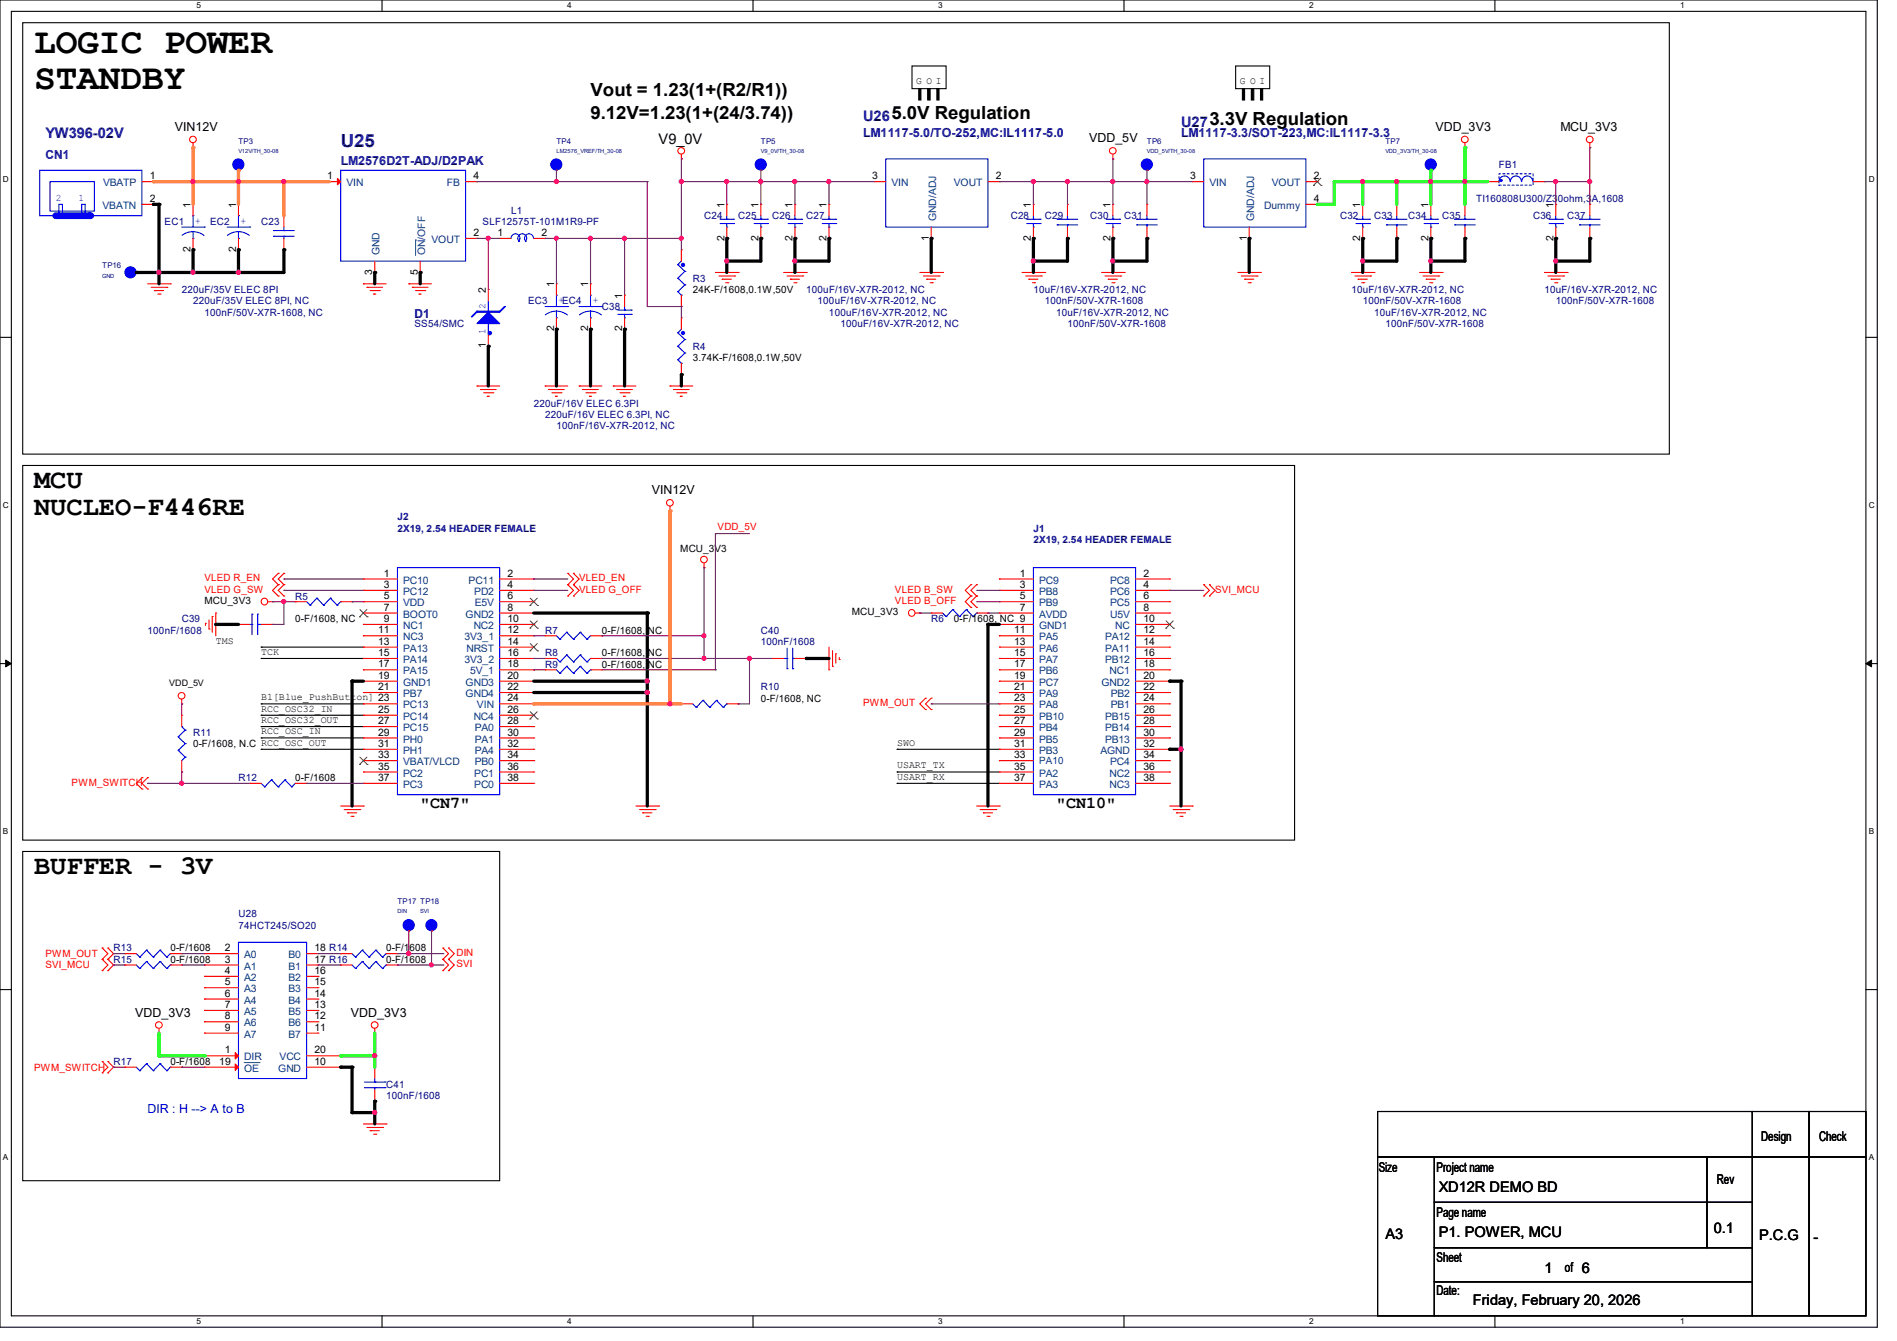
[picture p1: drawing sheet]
<svg xmlns="http://www.w3.org/2000/svg" width="297mm" height="210mm" viewBox="0 0 297 210" stroke-linecap="round" stroke-linejoin="round" font-family="sans-serif">
<defs><g id="words">
<g font-size="5.7">
<text x="5.3" y="8.3">LOGIC POWER</text>
<text x="5.3" y="13.9">STANDBY</text>
</g>
<g font-size="4.2">
<text x="5.3" y="76.5">MCU</text>
<text x="5.3" y="80.7">NUCLEO-F446RE</text>
<text x="5.3" y="136.9">BUFFER - 3V</text>
</g>
<g font-size="2.8">
<text x="92.5" y="15.1">Vout = 1.23(1+(R2/R1))</text>
<text x="92.5" y="18.6">9.12V=1.23(1+(24/3.74))</text>
<text x="139.6" y="18.6">5.0V Regulation</text>
<text x="189.4" y="19.5">3.3V Regulation</text>
</g>
<text font-size="2.8" fill="#000080" x="53.3" y="23.1">U25</text>
<g font-size="2.6">
<text x="65.8" y="126.6">&quot;CN7&quot;</text>
<text x="165.4" y="126.6">&quot;CN10&quot;</text>
</g>
<g font-size="2.3" fill="#000080">
<text x="7.1" y="21.7">YW396-02V</text>
<text x="135.1" y="19">U26</text>
<text x="184.9" y="19.9">U27</text>
</g>
<g font-size="2.3">
<text x="103.1" y="22.5">V9_0V</text>
<text x="225.3" y="186.6">XD12R DEMO BD</text>
<text x="216.9" y="194.1">A3</text>
<text x="225.3" y="193.8">P1. POWER, MCU</text>
<text x="268.3" y="193">0.1</text>
<text x="275.4" y="194.3">P.C.G</text>
<text x="283.9" y="194.4">-</text>
<text x="241.8" y="199.4">1</text>
<text x="230.6" y="204.4">Friday, February 20, 2026</text>
</g>
<g font-size="2.1">
<text x="275.8" y="178.7">Design</text>
<text x="284.8" y="178.7">Check</text>
<text x="215.9" y="183.5">Size</text>
<text x="224.9" y="183.5">Project name</text>
<text x="268.8" y="185.4">Rev</text>
<text x="224.9" y="190.6">Page name</text>
<text x="224.9" y="197.7">Sheet</text>
<text x="224.9" y="202.9">Date:</text>
<text x="245" y="199.1">of 6</text>
</g>
<g font-size="1.9">
<text x="27.4" y="20.4">VIN12V</text>
<text x="170.5" y="22.2">VDD_5V</text>
<text x="224.7" y="20.4">VDD_3V3</text>
<text x="244.3" y="20.4">MCU_3V3</text>
<text x="102.1" y="77.3">VIN12V</text>
<text x="21.2" y="159.3">VDD_3V3</text>
<text x="54.9" y="159.3">VDD_3V3</text>
</g>
<g font-size="1.9" fill="#000080">
<text x="135.1" y="21.4">LM1117-5.0/TO-252,MC:IL1117-5.0</text>
<text x="184.9" y="21.4">LM1117-3.3/SOT-223,MC:IL1117-3.3</text>
<text x="7.1" y="24.9">CN1</text>
<text x="53.3" y="25.8">LM2576D2T-ADJ/D2PAK</text>
<text x="64.9" y="49.8">D1</text>
</g>
<text font-size="1.9" fill="#00f" x="23.1" y="174.2">DIR : H --&gt; A to B</text>
<g font-size="1.6">
<text x="143.5" y="13.1">G O I</text>
<text x="194.1" y="13.1">G O I</text>
<text x="23.5" y="28.1">1</text>
<text x="51.2" y="28.1">1</text>
<text x="74.1" y="28.1">4</text>
<text x="136.6" y="28.1">3</text>
<text x="155.9" y="28.1">2</text>
<text x="186.3" y="28.1">3</text>
<text x="205.7" y="28.1">2</text>
<text x="23.5" y="31.6">2</text>
<text x="29.8" y="32.6" transform="rotate(-90 29.8 32.6)">1</text>
<text x="37" y="32.6" transform="rotate(-90 37 32.6)">1</text>
<text x="113.4" y="32.6" transform="rotate(-90 113.4 32.6)">1</text>
<text x="118.7" y="32.6" transform="rotate(-90 118.7 32.6)">1</text>
<text x="124.1" y="32.6" transform="rotate(-90 124.1 32.6)">1</text>
<text x="129.4" y="32.6" transform="rotate(-90 129.4 32.6)">1</text>
<text x="161.4" y="32.6" transform="rotate(-90 161.4 32.6)">1</text>
<text x="173.9" y="32.6" transform="rotate(-90 173.9 32.6)">1</text>
<text x="205.7" y="31.6">4</text>
<text x="213" y="32.6" transform="rotate(-90 213 32.6)">1</text>
<text x="223.7" y="32.6" transform="rotate(-90 223.7 32.6)">1</text>
<text x="243.2" y="32.6" transform="rotate(-90 243.2 32.6)">1</text>
<text x="29.8" y="39.5" transform="rotate(-90 29.8 39.5)">2</text>
<text x="37" y="39.5" transform="rotate(-90 37 39.5)">2</text>
<text x="74.1" y="37">2</text>
<text x="77.9" y="37">1</text>
<text x="84.8" y="37">2</text>
<text x="113.4" y="37.7" transform="rotate(-90 113.4 37.7)">2</text>
<text x="118.7" y="37.7" transform="rotate(-90 118.7 37.7)">2</text>
<text x="124.1" y="37.7" transform="rotate(-90 124.1 37.7)">2</text>
<text x="129.4" y="37.7" transform="rotate(-90 129.4 37.7)">2</text>
<text x="145.4" y="37.7" transform="rotate(-90 145.4 37.7)">1</text>
<text x="161.4" y="37.7" transform="rotate(-90 161.4 37.7)">2</text>
<text x="173.9" y="37.7" transform="rotate(-90 173.9 37.7)">2</text>
<text x="195.2" y="37.7" transform="rotate(-90 195.2 37.7)">1</text>
<text x="213" y="37.7" transform="rotate(-90 213 37.7)">2</text>
<text x="223.7" y="37.7" transform="rotate(-90 223.7 37.7)">2</text>
<text x="243.2" y="37.7" transform="rotate(-90 243.2 37.7)">2</text>
<text x="58.3" y="43" transform="rotate(-90 58.3 43)">3</text>
<text x="65.4" y="43" transform="rotate(-90 65.4 43)">5</text>
<text x="76.1" y="45.9" transform="rotate(-90 76.1 45.9)">2</text>
<text x="86.7" y="45" transform="rotate(-90 86.7 45)">1</text>
<text x="92.1" y="45" transform="rotate(-90 92.1 45)">1</text>
<text x="97.4" y="46.8" transform="rotate(-90 97.4 46.8)">1</text>
<text x="108.5" y="45.9">24K-F/1608,0.1W,50V</text>
<text x="86.7" y="51.9" transform="rotate(-90 86.7 51.9)">2</text>
<text x="92.1" y="51.9" transform="rotate(-90 92.1 51.9)">2</text>
<text x="97.4" y="51.9" transform="rotate(-90 97.4 51.9)">2</text>
<text x="76.1" y="54.6" transform="rotate(-90 76.1 54.6)">1</text>
<text x="108.5" y="56.6">3.74K-F/1608,0.1W,50V</text>
<text x="106.5" y="86.4">MCU_3V3</text>
<text x="32" y="94.6">MCU_3V3</text>
<text x="60.1" y="90.3">1</text>
<text x="60.1" y="92.1">3</text>
<text x="60.1" y="93.9">5</text>
<text x="60.1" y="95.6">7</text>
<text x="79.5" y="90.3">2</text>
<text x="79.5" y="92.1">4</text>
<text x="79.5" y="93.9">6</text>
<text x="79.5" y="95.6">8</text>
<text x="159.7" y="90.3">1</text>
<text x="159.7" y="92.1">3</text>
<text x="159.7" y="93.9">5</text>
<text x="159.7" y="95.6">7</text>
<text x="179" y="90.3">2</text>
<text x="179" y="92.1">4</text>
<text x="179" y="93.9">6</text>
<text x="179" y="95.6">8</text>
<text x="33.8" y="100.8">TMS</text>
<text x="46.2" y="97.4">0-F/1608, NC</text>
<text x="59.2" y="99.2">11</text>
<text x="59.2" y="101">13</text>
<text x="60.1" y="97.4">9</text>
<text x="79.5" y="97.4">10</text>
<text x="79.5" y="99.2">12</text>
<text x="79.5" y="101">14</text>
<text x="94.2" y="99.2">0-F/1608, NC</text>
<text x="133.3" y="96.4">MCU_3V3</text>
<text x="149.4" y="97.4">0-F/1608, NC 9</text>
<text x="158.8" y="99.2">11</text>
<text x="158.8" y="101">13</text>
<text x="179" y="97.4">10</text>
<text x="179" y="99.2">12</text>
<text x="179" y="101">14</text>
<text x="40.9" y="102.6">TCK</text>
<text x="59.2" y="102.7">15</text>
<text x="59.2" y="104.5">17</text>
<text x="59.2" y="106.3">19</text>
<text x="79.5" y="102.7">16</text>
<text x="79.5" y="104.5">18</text>
<text x="79.5" y="106.3">20</text>
<text x="94.2" y="104.6">0-F/1608, NC</text>
<text x="94.2" y="102.8">0-F/1608, NC</text>
<text x="158.8" y="102.7">15</text>
<text x="158.8" y="104.5">17</text>
<text x="158.8" y="106.3">19</text>
<text x="179" y="102.7">16</text>
<text x="179" y="104.5">18</text>
<text x="179" y="106.3">20</text>
<text x="40.9" y="109.7">B1[Blue_PushButton] 23</text>
<text x="40.9" y="111.5">RCC_OSC32_IN</text>
<text x="40.9" y="113.2">RCC_OSC32_OUT</text>
<text x="59.2" y="108.1">21</text>
<text x="59.2" y="111.6">25</text>
<text x="59.2" y="113.4">27</text>
<text x="79.5" y="108.1">22</text>
<text x="79.5" y="109.9">24</text>
<text x="79.5" y="111.6">26</text>
<text x="79.5" y="113.4">28</text>
<text x="119.1" y="109.9">0-F/1608, NC</text>
<text x="158.8" y="108.1">21</text>
<text x="158.8" y="109.9">23</text>
<text x="158.8" y="111.6">25</text>
<text x="158.8" y="113.4">27</text>
<text x="179" y="108.1">22</text>
<text x="179" y="109.9">24</text>
<text x="179" y="111.6">26</text>
<text x="179" y="113.4">28</text>
<text x="30.2" y="117">0-F/1608, N.C RCC_OSC_OUT</text>
<text x="40.9" y="115">RCC_OSC_IN</text>
<text x="59.2" y="115.2">29</text>
<text x="59.2" y="117">31</text>
<text x="59.2" y="118.7">33</text>
<text x="79.5" y="115.2">30</text>
<text x="79.5" y="117">32</text>
<text x="79.5" y="118.7">34</text>
<text x="140.5" y="116.8">SWO</text>
<text x="158.8" y="115.2">29</text>
<text x="158.8" y="117">31</text>
<text x="158.8" y="118.7">33</text>
<text x="179" y="115.2">30</text>
<text x="179" y="117">32</text>
<text x="179" y="118.7">34</text>
<text x="46.2" y="122.3">0-F/1608</text>
<text x="59.2" y="120.5">35</text>
<text x="59.2" y="122.3">37</text>
<text x="79.5" y="120.5">36</text>
<text x="79.5" y="122.3">38</text>
<text x="140.5" y="120.4">USART_TX</text>
<text x="140.5" y="122.1">USART_RX</text>
<text x="158.8" y="120.5">35</text>
<text x="158.8" y="122.3">37</text>
<text x="179" y="120.5">36</text>
<text x="179" y="122.3">38</text>
<text x="26.7" y="149">0-F/1608</text>
<text x="35.2" y="149">2</text>
<text x="49.2" y="149">18 R14</text>
<text x="60.5" y="149">0-F/1608</text>
<text x="26.7" y="150.8">0-F/1608</text>
<text x="35.2" y="150.8">3</text>
<text x="35.2" y="152.5">4</text>
<text x="35.2" y="154.3">5</text>
<text x="49.2" y="150.8">17 R16</text>
<text x="49.2" y="152.5">16</text>
<text x="49.2" y="154.3">15</text>
<text x="60.5" y="150.8">0-F/1608</text>
<text x="35.2" y="156.1">6</text>
<text x="35.2" y="157.9">7</text>
<text x="35.2" y="159.6">8</text>
<text x="35.2" y="161.4">9</text>
<text x="49.2" y="156.1">14</text>
<text x="49.2" y="157.9">13</text>
<text x="49.2" y="159.6">12</text>
<text x="49.2" y="161.4">11</text>
<text x="26.7" y="166.8">0-F/1608</text>
<text x="34.3" y="166.8">19</text>
<text x="35.2" y="165">1</text>
<text x="49.2" y="165">20</text>
<text x="49.2" y="166.8">10</text>
</g>
<g font-size="1.6" fill="#004080">
<text x="16.1" y="29.2">VBATP</text>
<text x="54.2" y="29.2">VIN</text>
<text x="70" y="29.2">FB</text>
<text x="139.6" y="29.2">VIN</text>
<text x="149.3" y="29.2">VOUT</text>
<text x="189.4" y="29.2">VIN</text>
<text x="199.1" y="29.2">VOUT</text>
<text x="16" y="32.7">VBATN</text>
<text x="146.6" y="34.7" transform="rotate(-90 146.6 34.7)">GND/ADJ</text>
<text x="196.3" y="34.7" transform="rotate(-90 196.3 34.7)">GND/ADJ</text>
<text x="197.9" y="32.7">Dummy</text>
<text x="59.4" y="40" transform="rotate(-90 59.4 40)">GND</text>
<text x="66.5" y="40" transform="rotate(-90 66.5 40)">ON/OFF</text>
<text x="67.6" y="38.1">VOUT</text>
<text x="63.1" y="91.4">PC10</text>
<text x="63.1" y="93.2">PC12</text>
<text x="63.1" y="95">VDD</text>
<text x="73.4" y="91.4">PC11</text>
<text x="74.3" y="93.2">PD2</text>
<text x="74.3" y="95">E5V</text>
<text x="162.7" y="91.4">PC9</text>
<text x="162.7" y="93.2">PB8</text>
<text x="162.7" y="95">PB9</text>
<text x="173.8" y="91.4">PC8</text>
<text x="173.8" y="93.2">PC6</text>
<text x="173.8" y="95">PC5</text>
<text x="63.1" y="96.7">BOOT0</text>
<text x="63.1" y="98.5">NC1</text>
<text x="63.1" y="100.3">NC3</text>
<text x="72.7" y="100.3">3V3_1</text>
<text x="72.9" y="96.7">GND2</text>
<text x="74.2" y="98.5">NC2</text>
<text x="162.7" y="96.7">AVDD</text>
<text x="162.7" y="98.5">GND1</text>
<text x="162.7" y="100.3">PA5</text>
<text x="173" y="100.3">PA12</text>
<text x="173.8" y="96.7">U5V</text>
<text x="174.6" y="98.5">NC</text>
<text x="63.1" y="102.1">PA13</text>
<text x="63.1" y="103.8">PA14</text>
<text x="63.1" y="105.6">PA15</text>
<text x="63.1" y="107.4">GND1</text>
<text x="72.7" y="103.8">3V3_2</text>
<text x="72.9" y="107.4">GND3</text>
<text x="73" y="102.1">NRST</text>
<text x="73.6" y="105.6">5V_1</text>
<text x="162.7" y="102.1">PA6</text>
<text x="162.7" y="103.8">PA7</text>
<text x="162.7" y="105.6">PB6</text>
<text x="162.7" y="107.4">PC7</text>
<text x="172.5" y="107.4">GND2</text>
<text x="173" y="102.1">PA11</text>
<text x="173" y="103.8">PB12</text>
<text x="173.7" y="105.6">NC1</text>
<text x="63.1" y="109.2">PB7</text>
<text x="63.1" y="111">PC13</text>
<text x="63.1" y="112.7">PC14</text>
<text x="72.9" y="109.2">GND4</text>
<text x="74.2" y="112.7">NC4</text>
<text x="74.7" y="111">VIN</text>
<text x="162.7" y="109.2">PA9</text>
<text x="162.7" y="111">PA8</text>
<text x="162.7" y="112.7">PB10</text>
<text x="173" y="112.7">PB15</text>
<text x="173.9" y="109.2">PB2</text>
<text x="173.9" y="111">PB1</text>
<text x="63.1" y="114.5">PC15</text>
<text x="63.1" y="116.3">PH0</text>
<text x="63.1" y="118.1">PH1</text>
<text x="63.1" y="119.8">VBAT/VLCD</text>
<text x="74.3" y="114.5">PA0</text>
<text x="74.3" y="116.3">PA1</text>
<text x="74.3" y="118.1">PA4</text>
<text x="74.3" y="119.8">PB0</text>
<text x="162.7" y="114.5">PB4</text>
<text x="162.7" y="116.3">PB5</text>
<text x="162.7" y="118.1">PB3</text>
<text x="162.7" y="119.7">PA10</text>
<text x="172.3" y="118.1">AGND</text>
<text x="173" y="114.5">PB14</text>
<text x="173" y="116.3">PB13</text>
<text x="173.8" y="119.8">PC4</text>
<text x="63.1" y="121.6">PC2</text>
<text x="63.1" y="123.4">PC3</text>
<text x="74.3" y="121.6">PC1</text>
<text x="74.3" y="123.4">PC0</text>
<text x="162.7" y="121.6">PA2</text>
<text x="162.7" y="123.4">PA3</text>
<text x="173.7" y="121.6">NC2</text>
<text x="173.7" y="123.4">NC3</text>
<text x="38.2" y="150.1">A0</text>
<text x="38.2" y="151.9">A1</text>
<text x="38.2" y="153.6">A2</text>
<text x="38.2" y="155.4">A3</text>
<text x="45.2" y="150.1">B0</text>
<text x="45.2" y="151.9">B1</text>
<text x="45.2" y="153.6">B2</text>
<text x="45.2" y="155.4">B3</text>
<text x="38.2" y="157.2">A4</text>
<text x="38.2" y="159">A5</text>
<text x="38.2" y="160.7">A6</text>
<text x="45.2" y="157.2">B4</text>
<text x="45.2" y="159">B5</text>
<text x="45.2" y="160.7">B6</text>
<text x="38.2" y="162.5">A7</text>
<text x="38.2" y="167.9">OE</text>
<text x="38.2" y="166.1">DIR</text>
<text x="43.6" y="167.9">GND</text>
<text x="43.8" y="166.1">VCC</text>
<text x="45.2" y="162.5">B7</text>
</g>
<g font-size="1.6" fill="#000080">
<text x="234.7" y="26.3">FB1</text>
<text x="25.8" y="35.2">EC1</text>
<text x="32.9" y="35.2">EC2</text>
<text x="40.9" y="35.2">C23</text>
<text x="75.6" y="35.2">SLF12575T-101M1R9-PF</text>
<text x="80" y="33.4">L1</text>
<text x="110.2" y="34.3">C24</text>
<text x="115.6" y="34.3">C25</text>
<text x="120.9" y="34.3">C26</text>
<text x="126.2" y="34.3">C27</text>
<text x="158.2" y="34.3">C28</text>
<text x="163.6" y="34.3">C29</text>
<text x="170.7" y="34.3">C30</text>
<text x="176" y="34.3">C31</text>
<text x="209.8" y="34.3">C32</text>
<text x="215.1" y="34.3">C33</text>
<text x="220.5" y="34.3">C34</text>
<text x="225.8" y="34.3">C35</text>
<text x="231.1" y="31.7">TI160808U300/Z30ohm,3A,1608</text>
<text x="240" y="34.3">C36</text>
<text x="245.4" y="34.3">C37</text>
<text x="28.4" y="45.9">220uF/35V ELEC 8PI</text>
<text x="30.2" y="47.7">220uF/35V ELEC 8PI, NC</text>
<text x="82.7" y="47.7">EC3</text>
<text x="108.5" y="44.1">R3</text>
<text x="126.2" y="45.9">100uF/16V-X7R-2012, NC</text>
<text x="128" y="47.7">100uF/16V-X7R-2012, NC</text>
<text x="161.8" y="45.9">10uF/16V-X7R-2012, NC</text>
<text x="163.6" y="47.7">100nF/50V-X7R-1608</text>
<text x="211.6" y="45.9">10uF/16V-X7R-2012, NC</text>
<text x="213.4" y="47.7">100nF/50V-X7R-1608</text>
<text x="241.8" y="45.9">10uF/16V-X7R-2012, NC</text>
<text x="243.6" y="47.7">100nF/50V-X7R-1608</text>
<text x="32" y="49.4">100nF/50V-X7R-1608, NC</text>
<text x="64.9" y="51.2">SS54/SMC</text>
<text x="94.2" y="48.6">C38</text>
<text x="129.8" y="49.4">100uF/16V-X7R-2012, NC</text>
<text x="131.6" y="51.2">100uF/16V-X7R-2012, NC</text>
<text x="165.4" y="49.4">10uF/16V-X7R-2012, NC</text>
<text x="167.1" y="51.2">100nF/50V-X7R-1608</text>
<text x="215.1" y="49.4">10uF/16V-X7R-2012, NC</text>
<text x="216.9" y="51.2">100nF/50V-X7R-1608</text>
<text x="108.5" y="54.8">R4</text>
<text x="83.6" y="63.7">220uF/16V ELEC 6.3PI</text>
<text x="85.3" y="65.4">220uF/16V ELEC 6.3PI, NC</text>
<text x="87.1" y="67.2">100nF/16V-X7R-2012, NC</text>
<text x="62.2" y="83.3">2X19, 2.54 HEADER FEMALE</text>
<text x="62.2" y="81.5">J2</text>
<text x="161.8" y="83.3">J1</text>
<text x="161.8" y="85">2X19, 2.54 HEADER FEMALE</text>
<text x="46.2" y="93.9">R5</text>
<text x="23.1" y="99.2">100nF/1608</text>
<text x="28.4" y="97.4">C39</text>
<text x="85.3" y="99.2">R7</text>
<text x="119.1" y="99.2">C40</text>
<text x="119.1" y="101">100nF/1608</text>
<text x="145.8" y="97.4">R6</text>
<text x="85.3" y="104.6">R9</text>
<text x="85.3" y="102.8">R8</text>
<text x="119.1" y="108.1">R10</text>
<text x="30.2" y="115.2">R11</text>
<text x="37.3" y="122.3">R12</text>
<text x="37.3" y="143.7">U28</text>
<text x="17.8" y="149">R13</text>
<text x="37.3" y="145.5">74HCT245/SO20</text>
<text x="17.8" y="150.8">R15</text>
<text x="17.8" y="166.8">R17</text>
<text x="60.5" y="170.3">C41</text>
<text x="60.5" y="172.1">100nF/1608</text>
</g>
<g font-size="1.6" fill="#00f">
<text x="8.7" y="31.5">2</text>
<text x="12.3" y="31.5">1</text>
<text x="30.6" y="35">+</text>
<text x="37.7" y="35">+</text>
<text x="87.5" y="47.5">+EC4</text>
<text x="92.8" y="47.5">+</text>
<text x="76" y="52.3" transform="rotate(-90 76 52.3)">1</text>
<text x="76" y="48.3" transform="rotate(-90 76 48.3)">2</text>
</g>
<g font-size="1.6" fill="#f00">
<text x="112.4" y="83">VDD_5V</text>
<text x="32" y="91.1">VLED R_EN</text>
<text x="32" y="92.8">VLED G_SW</text>
<text x="90.7" y="91.1">VLED_EN</text>
<text x="90.7" y="92.8">VLED G_OFF</text>
<text x="140.1" y="94.6">VLED B_OFF</text>
<text x="140.1" y="92.8">VLED B_SW</text>
<text x="190.2" y="92.8">SVI_MCU</text>
<text x="135.1" y="110.6">PWM_OUT</text>
<text x="11.2" y="123.1">PWM_SWITCH</text>
<text x="7.1" y="149.9">PWM_OUT</text>
<text x="71.5" y="149.7">DIN</text>
<text x="7.1" y="151.7">SVI_MCU</text>
<text x="71.5" y="151.5">SVI</text>
<text x="5.3" y="167.7">PWM_SWITCH</text>
</g>
<text font-size="1.4" x="26.5" y="107.4">VDD_5V</text>
<g font-size="1.3">
<text x="30.8" y="1.3">5</text>
<text x="88.8" y="1.3">4</text>
<text x="146.9" y="1.3">3</text>
<text x="205" y="1.3">2</text>
<text x="263.1" y="1.3">1</text>
<text x=".5" y="28.4">D</text>
<text x="292.6" y="28.4">D</text>
<text x=".5" y="79.5">C</text>
<text x="292.6" y="79.5">C</text>
<text x=".5" y="130.6">B</text>
<text x="292.6" y="130.6">B</text>
<text x=".5" y="181.7">A</text>
<text x="292.6" y="181.7">A</text>
<text x="30.8" y="207.4">5</text>
<text x="88.8" y="207.4">4</text>
<text x="146.9" y="207.4">3</text>
<text x="205" y="207.4">2</text>
<text x="263.1" y="207.4">1</text>
</g>
<g font-size="1.2" fill="#000080">
<text x="37.3" y="22.5">TP3</text>
<text x="87.1" y="22.5">TP4</text>
<text x="119.1" y="22.5">TP5</text>
<text x="179.6" y="22.5">TP6</text>
<text x="216.9" y="22.5">TP7</text>
<text x="16" y="42">TP16</text>
<text x="62.2" y="141.6">TP17 TP18</text>
</g>
<g font-size=".9" fill="#000080">
<text x="37.3" y="23.9">V12V/TH_30-08</text>
<text x="87.1" y="23.9">LM2576_VREF/TH_30-08</text>
<text x="119.1" y="23.9">V9_0V/TH_30-08</text>
<text x="179.6" y="23.9">VDD_5V/TH_30-08</text>
<text x="216.9" y="23.9">VDD_3V3/TH_30-08</text>
<text x="16" y="43.5">GND</text>
<text x="62.2" y="143">DIN</text>
<text x="65.8" y="143">SVI</text>
</g>
</g></defs>
<path d="M0 0h293.9v207.9h-293.9zM1.8 1.8h290.3v204.3h-290.3z" fill="none" stroke="#000" stroke-width=".17"/>
<g fill="#fff">
<path d="M30.8 .2h.7v1.4h-.7z"/>
<path d="M30.8 206.2h.7v1.4h-.7z"/>
</g>
<path d="M59.8 0v1.8M59.8 206.1v1.8" fill="none" stroke="#000" stroke-width=".17"/>
<g fill="#fff">
<path d="M88.8 .2h.7v1.4h-.7z"/>
<path d="M88.8 206.2h.7v1.4h-.7z"/>
</g>
<path d="M117.9 0v1.8M117.9 206.1v1.8" fill="none" stroke="#000" stroke-width=".17"/>
<g fill="#fff">
<path d="M146.9 .2h.7v1.4h-.7z"/>
<path d="M146.9 206.2h.7v1.4h-.7z"/>
</g>
<path d="M176 0v1.8M176 206.1v1.8" fill="none" stroke="#000" stroke-width=".17"/>
<g fill="#fff">
<path d="M205 .2h.7v1.4h-.7z"/>
<path d="M205 206.2h.7v1.4h-.7z"/>
</g>
<path d="M234.1 0v1.8M234.1 206.1v1.8" fill="none" stroke="#000" stroke-width=".17"/>
<g fill="#fff">
<path d="M263.1 .2h.6v1.4h-.6z"/>
<path d="M263.1 206.2h.6v1.4h-.6z"/>
<path d="M.5 27.3h.9v1.4h-.9z"/>
<path d="M292.6 27.3h.9v1.4h-.9z"/>
<path d="M.5 78.4h.9v1.4h-.9z"/>
<path d="M292.6 78.4h.9v1.4h-.9z"/>
</g>
<path d="M0 52.8h1.8M292.1 52.8h1.8" fill="none" stroke="#000" stroke-width=".17"/>
<g fill="#fff">
<path d="M.5 129.5h.8v1.4h-.8z"/>
<path d="M292.6 129.5h.8v1.4h-.8z"/>
</g>
<path d="M0 103.9h1.8M292.1 103.9h1.8" fill="none" stroke="#000" stroke-width=".17"/>
<path d="M.9 103.4l.9 .5-.9 .5zM292.1 103.9l.9-.5v1z" fill="#000" stroke="#000" stroke-width=".16"/>
<g fill="#fff">
<path d="M.5 180.5h.8v1.4h-.8z"/>
<path d="M292.6 180.5h.8v1.4h-.8z"/>
</g>
<g fill="none" stroke="#000" stroke-width=".17">
<path d="M3.6 3.6h257.8v67.5h-257.8zM142.8 10.3h5.3v3.6h-5.3zM193.5 10.3h5.3v3.6h-5.3zM3.6 72.9h199.1v58.7h-199.1zM40.9 101.3h.1M40.9 103.1h.1M40.9 110.2h.1M40.9 112h.1M40.9 113.8h.1M40.9 115.6h.1M40.9 117.3h.1M40.9 101.3h16"/>
<path d="M40.9 103.1h16M40.9 110.2h16M40.9 112h16M40.9 113.8h16M40.9 115.6h16M40.9 117.3h16M140.5 117.3h.1M140.5 117.3h16M3.6 133.3h74.6v51.6h-74.6zM140.5 120.9h.1M140.5 122.7h.1M140.5 120.9h16"/>
<path d="M140.5 122.7h16M0 155h1.8M292.1 155h1.8M215.7 174.1h58.7v7.1h-58.7zM274.4 174.1h8.9v7.1h-8.9zM283.3 174.1h8.8v7.1h-8.8zM215.7 181.2h8.9v24.9h-8.9zM224.6 181.2h42.7v7.1h-42.7zM224.6 188.3h42.7v7.1h-42.7zM224.6 195.4h49.8v5.3h-49.8zM267.3 181.2h7.1v7.1h-7.1zM267.3 188.3h7.1v7.1h-7.1z"/>
<path d="M274.4 181.2h8.9v24.9h-8.9zM283.3 181.2h8.8v24.9h-8.8zM224.6 200.7h49.8v5.4h-49.8z"/>
</g>
<g fill="#000" stroke="#000" stroke-width=".17">
<path d="M143.8 13.9h.4v1.8h-.4z" fill-rule="evenodd"/>
<path d="M145.2 13.9h.4v1.8h-.4z" fill-rule="evenodd"/>
<path d="M146.7 13.9h.3v1.8h-.3z" fill-rule="evenodd"/>
<path d="M194.5 13.9h.4v1.8h-.4z" fill-rule="evenodd"/>
<path d="M195.9 13.9h.4v1.8h-.4z" fill-rule="evenodd"/>
<path d="M197.4 13.9h.3v1.8h-.3z" fill-rule="evenodd"/>
</g>
<g fill="none" stroke="#f00" stroke-width=".17">
<path d="M30.2 23.1h.1M30.2 32h.1M30.2 39.1h.1M30.2 22.4v.7M30.2 32v1.8M30.2 37.3v1.8M37.3 26.7h.1M37.3 32h.1M37.3 39.1h.1M37.3 32v1.8M37.3 37.3v1.8M44.5 33.8h.1"/>
<path d="M44.5 39.1h.1M44.5 33.8v1.8M44.5 37.3v1.8M51.6 28.4h.1M51.6 28.4h1.7M72.9 28.4h1.8M72.9 37.3h1.8M74.7 28.4h.1M74.7 37.3h.1M78.2 37.3h.1M78.2 37.3h1.8M83.6 37.3h1.7"/>
<path d="M85.3 37.3h.1M87.1 26.7h.1M106.7 24.9h.1M106.7 39.1h.1M106.7 24.2v.7M106.7 39.1v1.8M119.1 32h.1M119.1 37.3h.1M119.1 26.7h.1M119.1 32v1.8M119.1 35.6v1.7M124.5 32h.1"/>
<path d="M124.5 37.3h.1M124.5 32v1.8M124.5 35.6v1.7M129.8 32h.1M129.8 37.3h.1M129.8 32v1.8M129.8 35.6v1.7M161.8 32h.1M161.8 37.3h.1M161.8 32v1.8M161.8 35.6v1.7M167.1 32h.1"/>
<path d="M167.1 37.3h.1M167.1 32v1.8M167.1 35.6v1.7M174.2 24.9h.1M174.2 24.2v.7M179.6 26.7h.1M186.7 28.4h.1M186.7 28.4h1.8M195.6 37.3h.1M195.6 35.6v1.7M204.5 28.4h1.7M204.5 32h1.7"/>
<path d="M206.2 28.4h.1M206.2 32h.1M213.4 32h.1M213.4 37.3h.1M213.4 32v1.8M213.4 35.6v1.7M218.7 32h.1M218.7 37.3h.1M218.7 32v1.8M218.7 35.6v1.7M224 32h.1M224 37.3h.1"/>
<path d="M224 26.7h.1M224 32v1.8M224 35.6v1.7M229.4 23.1h.1M229.4 32h.1M229.4 37.3h.1M229.4 22.4v.7M229.4 32v1.8M229.4 35.6v1.7M232.9 28.4h.1M232.9 28.4h1.8M240 28.4h1.8"/>
<path d="M241.8 28.4h.1M248.9 23.1h.1M248.9 22.4v.7M21.3 42.7h.1M23.1 44.4h3.6M23.7 45h2.4M24.2 45.5h.1M24.2 45.5h1.4M24.7 46.1h.4M25.1 46.1h.1M26.1 45h.1M26.7 44.4h.1"/>
<path d="M56.9 44.4h.1M56.9 44.4h3.6M57.4 45h.1M57.4 45h2.5M58 45.5h1.4M58.5 46.1h.1M58.5 46.1h.3M58.7 42.7h.1M58.7 40.9v1.8M59.4 45.5h.1M64 44.4h.1M64 44.4h3.6"/>
<path d="M64.6 45h.1M64.6 45h2.4M65.1 45.5h1.4M65.6 46.1h.1M65.6 46.1h.4M65.8 42.7h.1M65.8 40.9v1.8M66.5 45.5h.1M76.5 54.2h.1M76.5 45.3h.1M76.5 45.3v1.8M76.5 52.5v1.7"/>
<path d="M87.1 44.4h.1M87.1 51.6h.1M87.1 44.4v1.8M87.1 49.8v1.8M92.5 44.4h.1M92.5 51.6h.1M92.5 44.4v1.8M92.5 49.8v1.8M97.8 46.2h.1M97.8 51.6h.1M97.8 46.2v1.8M97.8 49.8v1.8"/>
<path d="M106.7 48h.1M106.7 46.2v1.8M112 42.7h3.6M112.6 43.2h2.4M113.1 43.7h.1M113.1 43.7h1.4M113.6 44.3h.4M114 44.3h.1M115 43.2h.1M115.6 42.7h.1M122.7 42.7h3.5M123.2 43.2h2.5"/>
<path d="M123.7 43.7h.1M123.7 43.7h1.5M124.3 44.3h.3M124.6 44.3h.1M125.7 43.2h.1M126.2 42.7h.1M144 42.7h3.6M144.6 43.2h2.4M145.1 43.7h.1M145.1 43.7h1.4M145.6 44.3h.4M146 44.3h.1"/>
<path d="M147 43.2h.1M147.6 42.7h.1M160 42.7h3.6M160.6 43.2h2.4M161.1 43.7h.1M161.1 43.7h1.4M161.6 44.3h.4M162 44.3h.1M163 43.2h.1M163.6 42.7h.1M172.5 42.7h3.5M173 43.2h2.5"/>
<path d="M173.5 43.7h.1M173.5 43.7h1.5M174.1 44.3h.3M174.4 44.3h.1M175.5 43.2h.1M176 42.7h.1M193.8 42.7h3.6M194.4 43.2h2.4M194.9 43.7h.1M194.9 43.7h1.4M195.4 44.3h.3M195.7 44.3h.1"/>
<path d="M196.8 43.2h.1M197.4 42.7h.1M211.6 42.7h3.5M212.1 43.2h2.5M212.6 43.7h.1M212.6 43.7h1.5M213.2 44.3h.3M213.5 44.3h.1M214.6 43.2h.1M215.1 42.7h.1M222.3 42.7h3.5M222.8 43.2h2.5"/>
<path d="M223.3 43.7h.1M223.3 43.7h1.4M223.9 44.3h.3M224.2 44.3h.1M225.3 43.2h.1M225.8 42.7h.1M241.8 42.7h3.6M242.4 43.2h2.4M242.9 43.7h.1M242.9 43.7h1.4M243.4 44.3h.4M243.8 44.3h.1"/>
<path d="M244.8 43.2h.1M245.4 42.7h.1M74.7 60.5h.1M74.7 60.5h3.5M75.2 61h.1M75.2 61h2.5M75.7 61.5h1.5M76.3 62.1h.1M76.3 62.1h.3M77.2 61.5h.1M85.3 60.5h.1M85.3 60.5h3.6"/>
<path d="M85.9 61h.1M85.9 61h2.4M86.4 61.5h1.4M87 62.1h.1M87 62.1h.3M87.8 61.5h.1M90.7 60.5h.1M90.7 60.5h3.5M91.2 61h.1M91.2 61h2.5M91.7 61.5h1.5M92.3 62.1h.1"/>
<path d="M92.3 62.1h.3M93.2 61.5h.1M96 60.5h.1M96 60.5h3.6M96.6 61h.1M96.6 61h2.4M97.1 61.5h1.4M97.6 62.1h.1M97.6 62.1h.4M98.5 61.5h.1M104.9 60.5h.1M104.9 60.5h3.6"/>
<path d="M104.9 79.3v.7M105.5 61h.1M105.5 61h2.4M106 61.5h1.4M106.5 62.1h.1M106.5 62.1h.3M107.4 61.5h.1M32.2 97.6h.1M32.2 97.6v.4M32.7 98.5h.1M32.7 97.1v1.4M33.2 96.6h.1"/>
<path d="M33.2 96.6v2.4M33.8 96h.1M33.8 96v3.6M42 94.2h.7M42.7 94.2h.1M43.6 89.8h.1M43.6 91.6h.1M43.6 93.3h.1M43.6 89.8l-.9 .9 .9 .9M43.6 91.6l-.9 .9 .9 .8M44.5 89.8h.1M44.5 91.6h.1"/>
<path d="M44.5 93.3h.1M44.5 89.8l-.9 .9 .9 .9M44.5 91.6l-.9 .9 .9 .8M46.2 94.2h.1M46.2 94.2h1.8M53.3 94.2h1.8M55.1 94.2h.1M85.3 99.6h.1M85.3 99.6h1.8M88.9 91.6h.1M88.9 89.8h.1M88.9 93.3h.1"/>
<path d="M88.9 89.8l.9 .9-.9 .9M88.9 91.6l.9 .9-.9 .8M89.8 91.6h.1M89.8 89.8h.1M89.8 93.3h.1M89.8 89.8l.9 .9-.9 .9M89.8 91.6l.9 .9-.9 .8M92.5 99.6h1.7M94.2 99.6h.1M104.9 80h.1M110.2 88.9h.1M110.2 88.2v.7"/>
<path d="M143.3 96h.7M144 96h.1M145.8 96h.1M145.8 96h1.8M152 93.3h.1M152 95.1h.1M152 91.6h.1M152 93.3l-.9 .9 .9 .9M152 91.6l-.9 .9 .9 .8M152.9 93.3h.1M152.9 95.1h.1M152.9 91.6h.1"/>
<path d="M152.9 96h1.8M152.9 93.3l-.9 .9 .9 .9M152.9 91.6l-.9 .9 .9 .8M154.7 96h.1M188.5 93.3h.1M188.5 91.6h.1M188.5 91.6l.9 .9-.9 .8M189.4 93.3h.1M189.4 91.6h.1M189.4 91.6l.8 .9-.8 .8M28.4 110.2h.1M28.4 112h.1"/>
<path d="M28.4 109.5v.7M28.4 112v1.8M28.4 119.1v1.8M85.3 104.9h.1M85.3 104.9h1.8M92.5 104.9h1.7M94.2 104.9h.1M106.7 110.2h.1M106.7 110.2h1.8M113.8 110.2h1.8M115.6 110.2h.1M120.9 103.1h.1"/>
<path d="M120.9 103.1h1.8M124.5 103.1h1.7M126.2 103.1h.1M129.8 104.9h.1M129.8 101.3v3.6M130.3 104.4h.1M130.3 101.9v2.5M130.9 102.4h.1M130.9 102.4v1.4M131.4 103.3h.1M131.4 103v.3M144.9 109.3h.1"/>
<path d="M144.9 111.1h.1M144.9 109.3l-.9 .9 .9 .9M145.8 109.3h.1M145.8 111.1h.1M145.8 109.3l-.9 .9 .9 .9M22.2 121.8h.1M22.2 123.6h.1M22.2 121.8l-.9 .9 .9 .9M23.1 121.8h.1M23.1 123.6h.1M23.1 121.8l-.9 .9 .9 .9M28.4 120.9h.1"/>
<path d="M39.1 122.7h.1M39.1 122.7h1.8M46.2 122.7h1.8M48 122.7h.1M53.3 126.2h3.6M53.9 126.8h2.4M54.4 127.3h.1M54.4 127.3h1.4M54.9 127.8h.4M55.3 127.8h.1M56.3 126.8h.1M56.9 126.2h.1"/>
<path d="M99.6 126.2h3.5M100.1 126.8h2.5M100.6 127.3h.1M100.6 127.3h1.5M101.2 127.8h.3M101.5 127.8h.1M102.6 126.8h.1M103.1 126.2h.1M152.9 126.2h3.6M153.5 126.8h2.4M154 127.3h.1M154 127.3h1.4"/>
<path d="M154.5 127.8h.4M154.9 127.8h.1M155.9 126.8h.1M156.5 126.2h.1M183.1 126.2h3.6M183.7 126.8h2.4M184.2 127.3h.1M184.2 127.3h1.4M184.7 127.8h.4M185.1 127.8h.1M186.1 126.8h.1M186.7 126.2h.1"/>
<path d="M16 150.2h.1M16 148.5h.1M16 152h.1M16 148.5l.9 .9-.9 .8M16 150.2l.9 .9-.9 .9M16.9 148.5h.1M16.9 150.2h.1M16.9 152h.1M16.9 148.5l.9 .9-.9 .8M16.9 150.2l.9 .9-.9 .9M19.6 149.4h.1M19.6 151.1h.1"/>
<path d="M19.6 149.4h1.7M19.6 151.1h1.7M26.7 149.4h1.7M26.7 151.1h1.7M28.4 149.4h.1M28.4 151.1h.1M32 149.4h.1M32 151.1h.1M32 152.9h.1M32 154.7h.1M32 156.5h.1M32 158.2h.1"/>
<path d="M32 149.4h5.3M32 151.1h5.3M32 152.9h5.3M32 154.7h5.3M32 156.5h5.3M32 158.2h5.3M48 149.4h1.8M48 151.1h1.8M48 152.9h1.8M48 154.7h1.8M48 156.5h1.8M48 158.2h1.8"/>
<path d="M49.8 149.4h.1M49.8 151.1h.1M49.8 152.9h.1M49.8 154.7h.1M49.8 156.5h.1M49.8 158.2h.1M53.3 149.4h.1M53.3 151.1h.1M53.3 149.4h1.8M53.3 151.1h1.8M60.5 149.4h1.7M60.5 151.1h1.7"/>
<path d="M62.2 149.4h.1M62.2 151.1h.1M64 145.8h.1M69.3 150.2h.1M69.3 148.5h.1M69.3 152h.1M69.3 148.5l.9 .9-.9 .8M69.3 150.2l.9 .9-.9 .9M70.2 150.2h.1M70.2 148.5h.1M70.2 152h.1M70.2 148.5l.9 .9-.9 .8"/>
<path d="M70.2 150.2l.9 .9-.9 .9M16 168h.1M16 166.2h.1M16 166.2l.9 .9-.9 .9M16.9 166.2h.1M16.9 168h.1M16.9 166.2l.9 .9-.9 .9M19.6 167.1h.1M19.6 167.1h1.7M24.9 161.8h.1M24.9 161.1v.7M26.7 167.1h1.7"/>
<path d="M28.4 167.1h.1M32 160h.1M32 161.8h.1M32 167.1h.1M32 165.4h.1M32 160h5.3M32 161.8h5.3M32 167.1h5.3M32 165.4h5.3M48 160h1.8M48 161.8h1.8M48 167.1h5.3"/>
<path d="M48 165.4h5.3M49.8 160h.1M49.8 161.8h.1M53.3 165.4h.1M53.3 167.1h.1M56.9 176h3.6M57.4 176.6h2.5M58 177.1h.1M58 177.1h1.4M58.5 177.6h.3M58.7 161.8h.1M58.7 161.1v.7"/>
<path d="M58.8 177.6h.1M59.9 176.6h.1M60.5 176h.1"/>
<circle cx="30.2" cy="21.8" r=".52"/>
<circle cx="106.7" cy="23.6" r=".52"/>
<circle cx="174.2" cy="23.6" r=".52"/>
<circle cx="229.4" cy="21.8" r=".52"/>
<circle cx="248.9" cy="21.8" r=".52"/>
<circle cx="104.9" cy="78.7" r=".52"/>
<circle cx="41.4" cy="94.2" r=".52"/>
<circle cx="110.2" cy="87.6" r=".52"/>
<circle cx="142.7" cy="96" r=".52"/>
<circle cx="28.4" cy="109" r=".52"/>
<circle cx="24.9" cy="160.5" r=".52"/>
<circle cx="58.7" cy="160.5" r=".52"/>
</g>
<g fill="none" stroke="#00f" stroke-width=".17">
<path d="M28.4 35.6h3.6M30.2 37.3h.1M30.2 36.3l1.1 .2 .6 .4M30.2 36.3l-.7 .1-1 .5M30.2 33.8h.1M30.2 33.8v1.8M30.2 36.3v1M32 35.6h.1M35.6 35.6h3.5M37.3 37.3h.1M37.3 36.3l1.1 .2 .6 .4M37.3 36.3l-.7 .1-1 .5"/>
<path d="M37.3 33.8h.1M37.3 33.8v1.8M37.3 36.3v1M39.1 35.6h.1M42.8 37h.1M42.8 36.1h.1M42.8 37h3.3M42.8 36.1h3.3M44.5 36.1h.1M44.5 37h.1M44.5 35.6v.5M44.5 37v.3"/>
<path d="M53.3 26.7h19.6v14.2h-19.6zM80 37.3a.7 .7 0 0 1 1-.6 .7 .7 0 0 1 .2 1.1M82.3 37.8a.7 .7 0 0 0 0-1 .7 .7 0 0 0-1 0 .7 .7 0 0 0 0 1M83.5 37.3a.7 .7 0 0 0-1-.6 .7 .7 0 0 0-.1 1.1M118.1 35h2.1M118.1 34.3h2.1M119.1 35.6h.1M119.1 34.3h.1M119.1 33.8v.5M119.1 35v.6M120.2 35h.1M120.2 34.3h.1"/>
<path d="M123.4 35h2.1M123.4 34.3h2.1M124.5 35.6h.1M124.5 34.3h.1M124.5 33.8v.5M124.5 35v.6M125.5 35h.1M125.5 34.3h.1M128.7 35h2.2M128.7 34.3h2.2M129.8 35.6h.1M129.8 34.3h.1"/>
<path d="M129.8 33.8v.5M129.8 35v.6M130.9 35h.1M130.9 34.3h.1M160.7 35h2.2M160.7 34.3h2.2M161.8 35.6h.1M161.8 34.3h.1M161.8 33.8v.5M161.8 35v.6M162.9 35h.1M162.9 34.3h.1"/>
<path d="M165.5 35.2h.1M165.5 34.3h.1M165.5 34.3h3.2M165.5 35.2h3.2M167.1 34.3h.1M167.1 35.2h.1M167.1 33.8v.5M167.1 35.2v.4M188.5 24.9h16v10.7h-16zM212.3 35h2.1M212.3 34.3h2.1M213.4 35.6h.1"/>
<path d="M213.4 34.3h.1M213.4 33.8v.5M213.4 35v.6M214.4 35h.1M214.4 34.3h.1M217.1 35.2h.1M217.1 34.3h.1M217.1 34.3h3.2M217.1 35.2h3.2M218.7 34.3h.1M218.7 35.2h.1M218.7 33.8v.5"/>
<path d="M218.7 35.2v.4M223 35h2.1M223 34.3h2.1M224 35.6h.1M224 34.3h.1M224 33.8v.5M224 35v.6M225.1 35h.1M225.1 34.3h.1M227.8 35.2h.1M227.8 34.3h.1M227.8 34.3h3.2"/>
<path d="M227.8 35.2h3.2M229.4 34.3h.1M229.4 35.2h.1M229.4 33.8v.5M229.4 35.2v.4M234.7 28.4a.87 .87 0 0 1 .9-.8 .87 .87 0 0 1 .8 .8M236.5 28.4a.87 .87 0 0 1 .8-.8 .87 .87 0 0 1 .9 .8M238.3 28.4a.87 .87 0 0 1 .8-.8 .87 .87 0 0 1 .9 .8M76.5 52.5h.1M76.5 48.9h.1M76.5 47.1v1.8M78.2 50.7h-1.7v1.8"/>
<path d="M85.3 48h3.6M87.1 49.8h.1M87.1 48.7l1.1 .2 .6 .4M87.1 48.7l-.7 .1-1 .5M87.1 46.2h.1M87.1 46.2v1.8M87.1 48.7v1.1M88.9 48h.1M90.7 48h3.5M92.5 49.8h.1M92.5 48.7l1 .2 .7 .4M92.5 48.7l-.8 .1-1 .5"/>
<path d="M92.5 46.2h.1M92.5 46.2v1.8M92.5 48.7v1.1M94.2 48h.1M96.7 49.2h2.1M96.7 48.6h2.1M97.8 49.8h.1M97.8 48.6h.1M97.8 48v.6M97.8 49.2v.6M98.8 49.2h.1M98.8 48.6h.1"/>
<path d="M106.1 41.4h.1M106.1 43.6h.1M106.1 45.7h.1M106.1 41.4l1.1 1.1M106.1 43.6l1.1 1M106.1 45.7l.6 .5M106.7 46.2h.1M106.7 40.9l-.6 .5M107.2 42.5h.1M107.2 44.6h.1M107.2 42.5l-1.1 1.1M107.2 44.6l-1.1 1.1"/>
<path d="M48 94.2l.6 .6M48.6 94.8h.1M49.6 93.7h.1M49.6 93.7l-1 1.1M49.6 93.7l1.1 1.1M50.7 94.8h.1M51.7 93.7h.1M51.7 93.7l-1 1.1M51.7 93.7l1.1 1.1M52.8 94.8h.1M53.3 94.2h.1M53.3 94.2l-.5 .6"/>
<path d="M87.1 99.6l.6 .5M88.7 99h.1M88.7 99l-1 1.1M88.7 99l1.1 1.1M90.8 99h.1M90.8 99l-1 1.1M90.8 99l1.1 1.1M92.5 99.6h.1M92.5 99.6l-.6 .5M147.6 96l.5 .6M148.1 96.6h.1M149.2 95.5h.1"/>
<path d="M149.2 95.5l-1.1 1.1M149.2 95.5l1 1.1M150.2 96.6h.1M151.3 95.5h.1M151.3 95.5l-1.1 1.1M151.3 95.5l1.1 1.1M152.4 96.6h.1M152.9 96h.1M152.9 96l-.5 .6M27.9 117.5h.1M27.9 115.4h.1M27.9 117.5l1.1 1.1"/>
<path d="M27.9 115.4l1.1 1.1M28.4 113.8h.1M28.4 113.8l.6 .5M29 118.6h.1M29 116.5h.1M29 114.3h.1M29 118.6l-.6 .5M29 116.5l-1.1 1M29 114.3l-1.1 1.1M87.1 104.9l.6 .6M87.7 105.5h.1M87.7 100.1h.1"/>
<path d="M88.7 104.4h.1M88.7 104.4l-1 1.1M88.7 104.4l1.1 1.1M89.8 105.5h.1M89.8 100.1h.1M90.8 104.4h.1M90.8 104.4l-1 1.1M90.8 104.4l1.1 1.1M91.9 105.5h.1M91.9 100.1h.1M92.5 104.9h.1M92.5 104.9l-.6 .6"/>
<path d="M108.5 110.2l.5 .6M109 110.8h.1M110.1 109.7h.1M110.1 109.7l-1.1 1.1M110.1 109.7l1 1.1M111.1 110.8h.1M112.2 109.7h.1M112.2 109.7l-1.1 1.1M112.2 109.7l1 1.1M113.2 110.8h.1M113.8 110.2h.1M113.8 110.2l-.6 .6"/>
<path d="M122.7 103.1h.5M123.2 103.1h.1M123.2 104.7h.1M123.2 101.5v3.2M124.1 104.7h.1M124.1 103.1h.1M124.1 103.1h.4M124.1 101.5v3.2M40.9 122.7l.5 .5M41.4 123.2h.1M42.5 122.1h.1M42.5 122.1l-1.1 1.1"/>
<path d="M42.5 122.1l1.1 1.1M43.6 123.2h.1M44.6 122.1h.1M44.6 122.1l-1 1.1M44.6 122.1l1.1 1.1M45.7 123.2h.1M46.2 122.7h.1M46.2 122.7l-.5 .5M21.3 149.4l.6 .5M21.3 151.1l.6 .6M21.9 149.9h.1M21.9 151.7h.1"/>
<path d="M22.9 148.8h.1M22.9 150.6h.1M22.9 148.8l-1 1.1M22.9 148.8l1.1 1.1M22.9 150.6l-1 1.1M22.9 150.6l1.1 1.1M24 149.9h.1M24 151.7h.1M25.1 148.8h.1M25.1 150.6h.1M25.1 148.8l-1.1 1.1M25.1 148.8l1 1.1"/>
<path d="M25.1 150.6l-1.1 1.1M25.1 150.6l1 1.1M26.1 149.9h.1M26.1 151.7h.1M26.7 149.4h.1M26.7 151.1h.1M26.7 149.4l-.6 .5M26.7 151.1l-.6 .6M37.3 147.6h10.7v21.3h-10.7zM55.1 149.4l.6 .5M55.1 151.1l.6 .6M55.7 149.9h.1"/>
<path d="M55.7 151.7h.1M56.7 148.8h.1M56.7 150.6h.1M56.7 148.8l-1 1.1M56.7 148.8l1.1 1.1M56.7 150.6l-1 1.1M56.7 150.6l1.1 1.1M57.8 149.9h.1M57.8 151.7h.1M58.8 148.8h.1M58.8 150.6h.1M58.8 148.8l-1 1.1"/>
<path d="M58.8 148.8l1.1 1.1M58.8 150.6l-1 1.1M58.8 150.6l1.1 1.1M59.9 149.9h.1M59.9 151.7h.1M60.5 149.4h.1M60.5 151.1h.1M60.5 149.4l-.6 .5M60.5 151.1l-.6 .6M21.3 167.1l.6 .6M21.9 167.7h.1M22.9 166.6h.1"/>
<path d="M22.9 166.6l-1 1.1M22.9 166.6l1.1 1.1M24 167.7h.1M25.1 166.6h.1M25.1 166.6l-1.1 1.1M25.1 166.6l1 1.1M26.1 167.7h.1M26.7 167.1h.1M26.7 167.1l-.6 .6"/>
</g>
<g fill="#f00" stroke="#f00" stroke-width=".17">
<path d="M52.8 27.9l.5 .5-.5 .6z"/>
<path d="M36.8 166.6l.5 .5-.5 .5z"/>
<path d="M36.8 164.8l.5 .6-.5 .5z"/>
</g>
<path d="M65.1 37.6h.1M65.1 37.6v2.4M38.2 166.4h2.4M40.6 166.4h.1" fill="none" stroke="#004080" stroke-width=".16"/>
<g fill="#00f" stroke="#00f" stroke-width=".17">
<path d="M76.5 48.9l1.7 1.8h-3.5z" fill-rule="evenodd"/>
<path d="M74.7 48.7h3.5v.2h-3.5z" fill-rule="evenodd"/>
<path d="M74.7 48.7h.1l-.8 .9h-.2z" fill-rule="evenodd"/>
<path d="M78.1 48.9l.9-.9h.1l-.9 .9z" fill-rule="evenodd"/>
<path d="M234.9 28.2h.3v.2h-.3z" fill-rule="evenodd"/>
<circle cx="76.7" cy="52.2" r=".25"/>
<circle cx="20.4" cy="42.7" r=".87"/>
<circle cx="179.6" cy="25.8" r=".87"/>
<circle cx="37.3" cy="25.8" r=".87"/>
<circle cx="64" cy="144.9" r=".87"/>
<circle cx="87.1" cy="25.8" r=".87"/>
<circle cx="224" cy="25.8" r=".87"/>
<circle cx="106.9" cy="41.5" r=".25"/>
<circle cx="119.1" cy="25.8" r=".87"/>
</g>
<path d="M205.7 29h.1M205.7 27.9l1.1 1.1M206.8 27.9l-1.1 1.1M206.8 29h.1" fill="none" stroke="#804000" stroke-width=".16"/>
<path d="M234.7 27.2h5.3v1.8h-5.3z" fill="none" stroke="#00f" stroke-width=".17" stroke-dasharray=".3"/>
<path d="M8.7 33.8h5.4" fill="none" stroke="#00f" stroke-width="1.1"/>
<circle cx="14.1" cy="33.8" r=".53" fill="#00f"/>
<g fill="none" stroke="#00f" stroke-width=".17">
<path d="M6.2 26.7h16v7.1h-16zM7.8 28.4h7v4.7h-7zM9.2 32h.6v1.6h-.6zM12.8 32h.5v1.6h-.5zM112.7 35h2.2M112.7 34.3h2.2M113.8 35.6h.1M113.8 34.3h.1M113.8 33.8v.5M113.8 35v.6M114.9 35h.1M114.9 34.3h.1"/>
<path d="M138.7 24.9h16v10.7h-16zM173.2 35h2.1M173.2 34.3h2.1M174.2 35.6h.1M174.2 34.3h.1M174.2 33.8v.5M174.2 35v.6M175.3 35h.1M175.3 34.3h.1M178 35.2h.1M178 34.3h.1M178 34.3h3.2"/>
<path d="M178 35.2h3.2M179.6 34.3h.1M179.6 35.2h.1M179.6 33.8v.5M179.6 35.2v.4M242.5 35h2.1M242.5 34.3h2.1M243.6 35.6h.1M243.6 34.3h.1M243.6 33.8v.5M243.6 35v.6M244.6 35h.1"/>
<path d="M244.6 34.3h.1M247.3 35.2h.1M247.3 34.3h.1M247.3 34.3h3.2M247.3 35.2h3.2M248.9 34.3h.1M248.9 35.2h.1M248.9 33.8v.5M248.9 35.2v.4M106.1 52.1h.1M106.1 54.2h.1M106.1 56.3h.1"/>
<path d="M106.1 52.1l1.1 1.1M106.1 54.2l1.1 1.1M106.1 56.3l.6 .6M106.7 56.9h.1M106.7 51.6l-.6 .5M107.2 53.2h.1M107.2 55.3h.1M107.2 53.2l-1.1 1M107.2 55.3l-1.1 1M39.1 97.8h.4M39.5 96.2h.1M39.5 97.8h.1"/>
<path d="M39.5 96.2v3.2M40.3 97.8h.1M40.3 96.2h.1M40.3 97.8h.6M40.3 96.2v3.2M62.2 88.9h16v35.6h-16zM161.8 88.9h16v35.6h-16zM87.1 103.1l.6 .6M87.7 103.7h.1M88.7 102.6h.1M88.7 102.6l-1 1.1M88.7 102.6l1.1 1.1"/>
<path d="M89.8 103.7h.1M90.8 102.6h.1M90.8 102.6l-1 1.1M90.8 102.6l1.1 1.1M91.9 103.7h.1M92.5 103.1h.1M92.5 103.1l-.6 .6M57.1 170.3h3.2M57.1 169.5h3.2M58.7 169.5h.1M58.7 170.3h.1M58.7 168.9v.6"/>
<path d="M58.7 170.3v.4M60.3 170.3h.1M60.3 169.5h.1"/>
</g>
<g fill="none" stroke="#f00" stroke-width=".17">
<path d="M22.2 28.4h1.8M22.2 32h1.8M24 28.4h.1M24 32h.1M113.8 32h.1M113.8 37.3h.1M113.8 32v1.8M113.8 35.6v1.7M136.9 28.4h.1M136.9 28.4h1.8M145.8 37.3h.1M145.8 35.6v1.7"/>
<path d="M154.7 28.4h1.8M156.5 28.4h.1M174.2 32h.1M174.2 37.3h.1M174.2 32v1.8M174.2 35.6v1.7M179.6 32h.1M179.6 37.3h.1M179.6 32v1.8M179.6 35.6v1.7M243.6 32h.1M243.6 37.3h.1"/>
<path d="M243.6 32v1.8M243.6 35.6v1.7M248.9 32h.1M248.9 37.3h.1M248.9 32v1.8M248.9 35.6v1.7M106.7 49.8h.1M106.7 58.7h.1M106.7 49.8v1.8M106.7 56.9v1.8M37.3 97.8h.1M37.3 97.8h1.8"/>
<path d="M40.9 97.8h1.8M42.7 97.8h.1M56.9 90.7h.1M56.9 92.5h.1M56.9 94.2h.1M56.9 96h.1M56.9 97.8h.1M56.9 99.6h.1M56.9 97.8h5.3M56.9 90.7h5.3M56.9 92.5h5.3M56.9 94.2h5.3"/>
<path d="M56.9 96h5.3M56.9 99.6h5.3M78.2 97.8h5.4M78.2 90.7h5.4M78.2 92.5h5.4M78.2 94.2h5.4M78.2 96h5.4M78.2 99.6h5.4M83.6 90.7h.1M83.6 92.5h.1M83.6 94.2h.1M83.6 96h.1"/>
<path d="M83.6 97.8h.1M83.6 99.6h.1M156.5 90.7h.1M156.5 92.5h.1M156.5 94.2h.1M156.5 96h.1M156.5 97.8h.1M156.5 99.6h.1M156.5 97.8h5.3M156.5 90.7h5.3M156.5 92.5h5.3M156.5 94.2h5.3"/>
<path d="M156.5 96h5.3M156.5 99.6h5.3M177.8 97.8h5.3M177.8 90.7h5.3M177.8 92.5h5.3M177.8 94.2h5.3M177.8 96h5.3M177.8 99.6h5.3M183.1 90.7h.1M183.1 92.5h.1M183.1 94.2h.1M183.1 96h.1"/>
<path d="M183.1 97.8h.1M183.1 99.6h.1M56.9 101.3h.1M56.9 103.1h.1M56.9 104.9h.1M56.9 106.7h.1M56.9 108.5h.1M56.9 110.2h.1M56.9 112h.1M56.9 113.8h.1M56.9 115.6h.1M56.9 117.3h.1"/>
<path d="M56.9 119.1h.1M56.9 101.3h5.3M56.9 103.1h5.3M56.9 104.9h5.3M56.9 106.7h5.3M56.9 108.5h5.3M56.9 110.2h5.3M56.9 112h5.3M56.9 113.8h5.3M56.9 115.6h5.3M56.9 117.3h5.3M56.9 119.1h5.3"/>
<path d="M78.2 101.3h5.4M78.2 103.1h5.4M78.2 104.9h5.4M78.2 106.7h5.4M78.2 108.5h5.4M78.2 110.2h5.4M78.2 112h5.4M78.2 113.8h5.4M78.2 115.6h5.4M78.2 117.3h5.4M78.2 119.1h5.4M83.6 101.3h.1"/>
<path d="M83.6 103.1h.1M83.6 104.9h.1M83.6 106.7h.1M83.6 108.5h.1M83.6 110.2h.1M83.6 112h.1M83.6 113.8h.1M83.6 115.6h.1M83.6 117.3h.1M83.6 119.1h.1M85.3 103.1h.1M85.3 103.1h1.8"/>
<path d="M92.5 103.1h1.7M94.2 103.1h.1M156.5 101.3h.1M156.5 103.1h.1M156.5 104.9h.1M156.5 106.7h.1M156.5 108.5h.1M156.5 110.2h.1M156.5 112h.1M156.5 113.8h.1M156.5 115.6h.1M156.5 117.3h.1"/>
<path d="M156.5 119.1h.1M156.5 101.3h5.3M156.5 103.1h5.3M156.5 104.9h5.3M156.5 106.7h5.3M156.5 108.5h5.3M156.5 110.2h5.3M156.5 112h5.3M156.5 113.8h5.3M156.5 115.6h5.3M156.5 117.3h5.3M156.5 119.1h5.3"/>
<path d="M177.8 101.3h5.3M177.8 103.1h5.3M177.8 104.9h5.3M177.8 106.7h5.3M177.8 108.5h5.3M177.8 110.2h5.3M177.8 112h5.3M177.8 113.8h5.3M177.8 115.6h5.3M177.8 117.3h5.3M177.8 119.1h5.3M183.1 101.3h.1"/>
<path d="M183.1 103.1h.1M183.1 104.9h.1M183.1 106.7h.1M183.1 108.5h.1M183.1 110.2h.1M183.1 112h.1M183.1 113.8h.1M183.1 115.6h.1M183.1 117.3h.1M183.1 119.1h.1M56.9 120.9h.1M56.9 122.7h.1"/>
<path d="M56.9 120.9h5.3M56.9 122.7h5.3M78.2 120.9h5.4M78.2 122.7h5.4M83.6 120.9h.1M83.6 122.7h.1M156.5 120.9h.1M156.5 122.7h.1M156.5 120.9h5.3M156.5 122.7h5.3M177.8 120.9h5.3M177.8 122.7h5.3"/>
<path d="M183.1 120.9h.1M183.1 122.7h.1M67.6 145.8h.1M58.7 167.1h.1M58.7 172.5h.1M58.7 167.1v1.8M58.7 170.7v1.8"/>
</g>
<g fill="#00f" stroke="#00f" stroke-width=".17">
<circle cx="67.5" cy="144.9" r=".87"/>
<circle cx="106.9" cy="52.2" r=".25"/>
</g>
<g fill="none" stroke="#804000" stroke-width=".16">
<path d="M56.3 96.6h.1M56.3 95.5l1.2 1.1M57.4 95.5l-1.1 1.1M57.5 96.6h.1M83 94.8h.1M83 98.4h.1M83 93.7l1.2 1.1M83 97.2l1.2 1.2M84.1 93.7l-1.1 1.1M84.1 97.2l-1.1 1.2M84.2 94.8h.1M84.2 98.4h.1"/>
<path d="M182.5 98.4h.1M182.6 97.2l1.1 1.2M183.7 97.2l-1.2 1.2M183.7 98.4h.1M56.3 119.7h.1M56.3 118.6l1.2 1.1M57.4 118.6l-1.1 1.1M57.5 119.7h.1M83 101.9h.1M83 112.6h.1M83 100.8l1.2 1.1M83 111.5l1.2 1.1"/>
<path d="M84.1 100.8l-1.1 1.1M84.1 111.5l-1.1 1.1M84.2 101.9h.1M84.2 112.6h.1"/>
</g>
<path d="M156.5 97.8h-1.8v28.4M56.9 106.7h-1.8v19.5M183.1 106.7h1.8v19.5M183.1 117.3h1.8" fill="none" stroke="#000" stroke-width=".51"/>
<g fill="#000">
<circle cx="154.7" cy="97.8" r=".25"/>
<circle cx="55.1" cy="106.7" r=".25"/>
<circle cx="183.1" cy="106.7" r=".25"/>
<circle cx="183.1" cy="117.3" r=".25"/>
<circle cx="184.9" cy="106.7" r=".25"/>
<circle cx="184.9" cy="117.3" r=".25"/>
</g>
<circle cx="184.9" cy="117.3" r=".32" fill="#f0f" stroke="#f0f" stroke-width=".17"/>
<path d="M229.4 23.1v5.3" fill="none" stroke="#0f0" stroke-width=".51"/>
<circle cx="229.4" cy="23.1" r=".25" fill="#0f0"/>
<g fill="#f0f" stroke="#f0f" stroke-width=".17">
<circle cx="229.3" cy="28.4" r=".32"/>
<circle cx="248.9" cy="28.4" r=".32"/>
</g>
<path d="M106.7 24.9h.1M106.7 24.9v3.5M248.9 23.1h.1M248.9 23.1v5.3" fill="none" stroke="#800040" stroke-width=".17"/>
<path d="M30.2 23.1v5.3" fill="none" stroke="#ff8000" stroke-width=".51"/>
<circle cx="30.2" cy="23.1" r=".25" fill="#ff8000"/>
<circle cx="30.2" cy="28.4" r=".32" fill="#f0f" stroke="#f0f" stroke-width=".17"/>
<path d="M37.3 26.7v1.7" fill="none" stroke="#ff8000" stroke-width=".51"/>
<circle cx="37.3" cy="26.7" r=".25" fill="#ff8000"/>
<path d="M87.1 26.7h.1M87.1 26.7v1.7M119.1 26.7h.1M119.1 26.7v1.7M174.2 24.9h.1M174.2 24.9v3.5M179.6 26.7h.1M179.6 26.7v1.7" fill="none" stroke="#800040" stroke-width=".17"/>
<g fill="#f0f" stroke="#f0f" stroke-width=".17">
<circle cx="119.1" cy="28.4" r=".32"/>
<circle cx="174.2" cy="28.4" r=".32"/>
<circle cx="179.6" cy="28.4" r=".32"/>
</g>
<path d="M224 26.7v1.7" fill="none" stroke="#0f0" stroke-width=".51"/>
<circle cx="224" cy="26.7" r=".25" fill="#0f0"/>
<path d="M24 28.4h6.2" fill="none" stroke="#ff8000" stroke-width=".51"/>
<circle cx="24" cy="28.4" r=".25" fill="#ff8000"/>
<path d="M30.2 28.4h7.1" fill="none" stroke="#ff8000" stroke-width=".51"/>
<circle cx="30.2" cy="28.4" r=".25" fill="#ff8000"/>
<path d="M30.2 28.4v3.6" fill="none" stroke="#ff8000" stroke-width=".51"/>
<circle cx="30.2" cy="28.4" r=".25" fill="#ff8000"/>
<path d="M37.3 28.4v3.6" fill="none" stroke="#ff8000" stroke-width=".51"/>
<circle cx="37.3" cy="28.4" r=".25" fill="#ff8000"/>
<path d="M37.3 28.4h7.2" fill="none" stroke="#ff8000" stroke-width=".51"/>
<circle cx="37.3" cy="28.4" r=".25" fill="#ff8000"/>
<g fill="#f0f" stroke="#f0f" stroke-width=".17">
<circle cx="44.4" cy="28.4" r=".32"/>
<circle cx="37.3" cy="28.4" r=".32"/>
</g>
<path d="M44.5 28.4h7.1" fill="none" stroke="#ff8000" stroke-width=".51"/>
<circle cx="44.5" cy="28.4" r=".25" fill="#ff8000"/>
<path d="M44.5 28.4v5.4" fill="none" stroke="#ff8000" stroke-width=".51"/>
<circle cx="44.5" cy="28.4" r=".25" fill="#ff8000"/>
<g fill="none" stroke="#800040" stroke-width=".17">
<path d="M74.7 28.4h.1M74.7 28.4h26.6M87.1 28.4h.1M101.3 28.4h.1M101.3 28.4v19.6M106.7 28.4h.1M106.7 28.4h30.2M106.7 28.4v8.9M113.8 28.4h.1M113.8 28.4v3.6M119.1 28.4h.1M119.1 28.4v3.6"/>
<path d="M124.5 28.4h.1M124.5 28.4v3.6M129.8 28.4h.1M129.8 28.4v3.6M156.5 28.4h.1M156.5 28.4h30.2M161.8 28.4h.1M161.8 28.4v3.6M167.1 28.4h.1M167.1 28.4v3.6M174.2 28.4h.1M174.2 28.4v3.6"/>
<path d="M179.6 28.4h.1M179.6 28.4v3.6"/>
</g>
<g fill="#f0f" stroke="#f0f" stroke-width=".17">
<circle cx="87.1" cy="28.4" r=".32"/>
<circle cx="113.8" cy="28.4" r=".32"/>
<circle cx="106.7" cy="28.4" r=".32"/>
<circle cx="124.4" cy="28.4" r=".32"/>
<circle cx="129.8" cy="28.4" r=".32"/>
<circle cx="167.1" cy="28.4" r=".32"/>
<circle cx="161.8" cy="28.4" r=".32"/>
</g>
<path d="M208.9 28.4v3.6" fill="none" stroke="#0f0" stroke-width=".51"/>
<circle cx="208.9" cy="28.4" r=".25" fill="#0f0"/>
<path d="M208.9 28.4h4.5" fill="none" stroke="#0f0" stroke-width=".51"/>
<circle cx="208.9" cy="28.4" r=".25" fill="#0f0"/>
<path d="M213.4 28.4v3.6" fill="none" stroke="#0f0" stroke-width=".51"/>
<circle cx="213.4" cy="28.4" r=".25" fill="#0f0"/>
<circle cx="213.3" cy="28.4" r=".32" fill="#f0f" stroke="#f0f" stroke-width=".17"/>
<path d="M213.4 28.4h5.3" fill="none" stroke="#0f0" stroke-width=".51"/>
<circle cx="213.4" cy="28.4" r=".25" fill="#0f0"/>
<path d="M218.7 28.4h5.3" fill="none" stroke="#0f0" stroke-width=".51"/>
<circle cx="218.7" cy="28.4" r=".25" fill="#0f0"/>
<g fill="#f0f" stroke="#f0f" stroke-width=".17">
<circle cx="224" cy="28.4" r=".32"/>
<circle cx="218.7" cy="28.4" r=".32"/>
</g>
<path d="M218.7 28.4v3.6" fill="none" stroke="#0f0" stroke-width=".51"/>
<circle cx="218.7" cy="28.4" r=".25" fill="#0f0"/>
<path d="M224 28.4h5.4" fill="none" stroke="#0f0" stroke-width=".51"/>
<circle cx="224" cy="28.4" r=".25" fill="#0f0"/>
<path d="M224 28.4v3.6" fill="none" stroke="#0f0" stroke-width=".51"/>
<circle cx="224" cy="28.4" r=".25" fill="#0f0"/>
<path d="M229.4 28.4v3.6" fill="none" stroke="#0f0" stroke-width=".51"/>
<circle cx="229.4" cy="28.4" r=".25" fill="#0f0"/>
<path d="M229.4 28.4h3.5" fill="none" stroke="#0f0" stroke-width=".51"/>
<circle cx="229.4" cy="28.4" r=".25" fill="#0f0"/>
<path d="M241.8 28.4h.1M241.8 28.4h7.1M243.6 28.4h.1M243.6 28.4v3.6M248.9 28.4h.1M248.9 28.4v3.6" fill="none" stroke="#800040" stroke-width=".17"/>
<g fill="#f0f" stroke="#f0f" stroke-width=".17">
<circle cx="243.6" cy="28.4" r=".32"/>
<circle cx="24.9" cy="42.7" r=".32"/>
</g>
<path d="M24 32h.9v10.7" fill="none" stroke="#000" stroke-width=".51"/>
<g fill="#000">
<circle cx="24" cy="32" r=".25"/>
<circle cx="24.9" cy="32" r=".25"/>
</g>
<path d="M206.2 32h2.7" fill="none" stroke="#0f0" stroke-width=".51"/>
<circle cx="206.2" cy="32" r=".25" fill="#0f0"/>
<g fill="none" stroke="#800040" stroke-width=".17">
<path d="M74.7 37.3h.1M74.7 37.3h3.5M76.5 37.3h.1M76.5 37.3v8M85.3 37.3h.1M85.3 37.3h21.4M87.1 37.3h.1M87.1 37.3v7.1M92.5 37.3h.1M92.5 37.3v7.1M97.8 37.3h.1M97.8 37.3v8.9"/>
<path d="M106.7 37.3h.1M106.7 37.3v1.8M101.3 48h.1M101.3 48h5.4M106.7 48h.1M106.7 48v1.8M94.2 99.6h.1M94.2 99.6h16M110.2 88.9h.1M110.2 99.6h.1M110.2 88.9v14.2M112 83.6h.1"/>
<path d="M112 83.6v21.3M112 83.6h5.3M94.2 103.1h.1M94.2 103.1h26.7M94.2 104.9h17.8M110.2 103.1h.1M112 104.9h.1M117.3 103.1h.1M117.3 103.1v7.1"/>
</g>
<g fill="#f0f" stroke="#f0f" stroke-width=".17">
<circle cx="76.4" cy="37.3" r=".32"/>
<circle cx="87.1" cy="37.3" r=".32"/>
<circle cx="97.8" cy="37.3" r=".32"/>
<circle cx="92.4" cy="37.3" r=".32"/>
<circle cx="106.7" cy="37.3" r=".32"/>
<circle cx="113.8" cy="40.9" r=".32"/>
<circle cx="124.4" cy="40.9" r=".32"/>
<circle cx="161.8" cy="40.9" r=".32"/>
<circle cx="174.2" cy="40.9" r=".32"/>
<circle cx="213.3" cy="40.9" r=".32"/>
<circle cx="224" cy="40.9" r=".32"/>
<circle cx="243.6" cy="40.9" r=".32"/>
<circle cx="30.2" cy="42.7" r=".32"/>
<circle cx="37.3" cy="42.7" r=".32"/>
<circle cx="110.2" cy="99.5" r=".32"/>
<circle cx="101.3" cy="106.7" r=".32"/>
<circle cx="110.2" cy="103.1" r=".32"/>
<circle cx="117.3" cy="103.1" r=".32"/>
<circle cx="101.3" cy="108.4" r=".32"/>
</g>
<g fill="none" stroke="#000" stroke-width=".51">
<path d="M30.2 39.1v3.6M37.3 39.1v3.6M44.5 39.1v3.6h-19.6v1.7M113.8 37.3v5.4M119.1 37.3v3.6h-5.3M124.5 37.3v5.4M129.8 37.3v3.6h-5.3M145.8 37.3v5.4M161.8 37.3v5.4M167.1 37.3v3.6h-5.3M174.2 37.3v5.4M179.6 37.3v3.6h-5.4"/>
<path d="M195.6 37.3v5.4M213.4 37.3v5.4M218.7 37.3v3.6h-5.3M224 37.3v5.4M229.4 37.3v3.6h-5.4M243.6 37.3v5.4M248.9 37.3v3.6h-5.3M58.7 42.7v1.7M65.8 42.7v1.7M76.5 54.2v6.3M87.1 51.6v8.9M92.5 51.6v8.9"/>
<path d="M97.8 51.6v8.9M106.7 58.7v1.8M83.6 96h17.7v30.2M83.6 106.7h17.7M83.6 108.5h17.7M126.2 103.1h3.6"/>
</g>
<g fill="#000">
<circle cx="30.2" cy="39.1" r=".25"/>
<circle cx="37.3" cy="39.1" r=".25"/>
<circle cx="44.5" cy="39.1" r=".25"/>
<circle cx="113.8" cy="37.3" r=".25"/>
<circle cx="119.1" cy="37.3" r=".25"/>
<circle cx="124.5" cy="37.3" r=".25"/>
<circle cx="129.8" cy="37.3" r=".25"/>
<circle cx="145.8" cy="37.3" r=".25"/>
<circle cx="161.8" cy="37.3" r=".25"/>
<circle cx="167.1" cy="37.3" r=".25"/>
<circle cx="174.2" cy="37.3" r=".25"/>
<circle cx="179.6" cy="37.3" r=".25"/>
<circle cx="195.6" cy="37.3" r=".25"/>
<circle cx="213.4" cy="37.3" r=".25"/>
<circle cx="218.7" cy="37.3" r=".25"/>
<circle cx="224" cy="37.3" r=".25"/>
<circle cx="229.4" cy="37.3" r=".25"/>
<circle cx="243.6" cy="37.3" r=".25"/>
<circle cx="248.9" cy="37.3" r=".25"/>
<circle cx="24.9" cy="42.7" r=".25"/>
<circle cx="30.2" cy="42.7" r=".25"/>
<circle cx="37.3" cy="42.7" r=".25"/>
<circle cx="58.7" cy="42.7" r=".25"/>
<circle cx="65.8" cy="42.7" r=".25"/>
<circle cx="76.5" cy="54.2" r=".25"/>
<circle cx="87.1" cy="51.6" r=".25"/>
<circle cx="92.5" cy="51.6" r=".25"/>
<circle cx="97.8" cy="51.6" r=".25"/>
<circle cx="106.7" cy="58.7" r=".25"/>
<circle cx="113.8" cy="40.9" r=".25"/>
<circle cx="124.5" cy="40.9" r=".25"/>
<circle cx="161.8" cy="40.9" r=".25"/>
<circle cx="174.2" cy="40.9" r=".25"/>
<circle cx="213.4" cy="40.9" r=".25"/>
<circle cx="224" cy="40.9" r=".25"/>
<circle cx="243.6" cy="40.9" r=".25"/>
<circle cx="101.3" cy="96" r=".25"/>
<circle cx="101.3" cy="106.7" r=".25"/>
<circle cx="101.3" cy="108.5" r=".25"/>
<circle cx="126.2" cy="103.1" r=".25"/>
</g>
<path d="M83.6 110.2h21.3" fill="none" stroke="#ff8000" stroke-width=".51"/>
<circle cx="83.6" cy="110.2" r=".25" fill="#ff8000"/>
<path d="M83.6 99.6h.1M83.6 99.6h1.7M144 96h.1M144 96h1.8M154.7 96h.1M154.7 96h1.8M83.6 103.1h.1M83.6 104.9h.1M83.6 103.1h1.7M83.6 104.9h1.7M115.6 110.2h.1M115.6 110.2h1.7" fill="none" stroke="#800040" stroke-width=".17"/>
<path d="M104.9 80v30.2" fill="none" stroke="#ff8000" stroke-width=".51"/>
<circle cx="104.9" cy="80" r=".25" fill="#ff8000"/>
<circle cx="104.9" cy="110.2" r=".32" fill="#f0f" stroke="#f0f" stroke-width=".17"/>
<path d="M104.9 110.2h1.8" fill="none" stroke="#ff8000" stroke-width=".51"/>
<circle cx="104.9" cy="110.2" r=".25" fill="#ff8000"/>
<path d="M42.7 94.2h.1M42.7 97.8h.1M42.7 94.2h3.5M44.5 94.2h.1M44.5 94.2v3.6h-1.8M55.1 94.2h.1M55.1 94.2h1.8" fill="none" stroke="#800040" stroke-width=".17"/>
<path d="M33.8 97.8h3.5" fill="none" stroke="#000" stroke-width=".51"/>
<circle cx="33.8" cy="97.8" r=".25" fill="#000"/>
<circle cx="44.4" cy="94.2" r=".32" fill="#f0f" stroke="#f0f" stroke-width=".17"/>
<path d="M24.9 161.8v3.6" fill="none" stroke="#0f0" stroke-width=".51"/>
<circle cx="24.9" cy="165.4" r=".25" fill="#0f0"/>
<path d="M58.7 161.8v3.6" fill="none" stroke="#0f0" stroke-width=".51"/>
<circle cx="58.7" cy="165.4" r=".25" fill="#0f0"/>
<path d="M24.9 165.4h7.1" fill="none" stroke="#0f0" stroke-width=".51"/>
<circle cx="32" cy="165.4" r=".25" fill="#0f0"/>
<path d="M53.3 165.4h5.4" fill="none" stroke="#0f0" stroke-width=".51"/>
<circle cx="53.3" cy="165.4" r=".25" fill="#0f0"/>
<circle cx="58.7" cy="165.3" r=".32" fill="#f0f" stroke="#f0f" stroke-width=".17"/>
<path d="M58.7 165.4v1.7" fill="none" stroke="#0f0" stroke-width=".51"/>
<circle cx="58.7" cy="165.4" r=".25" fill="#0f0"/>
<path d="M21.3 42.7h3.6M53.3 167.1h1.8v7.1h3.6M58.7 172.5v3.5" fill="none" stroke="#000" stroke-width=".51"/>
<g fill="#000">
<circle cx="21.3" cy="42.7" r=".25"/>
<circle cx="53.3" cy="167.1" r=".25"/>
<circle cx="55.1" cy="167.1" r=".25"/>
<circle cx="55.1" cy="174.2" r=".25"/>
<circle cx="58.7" cy="172.5" r=".25"/>
<circle cx="58.7" cy="174.2" r=".25"/>
</g>
<g fill="#f0f" stroke="#f0f" stroke-width=".17">
<circle cx="58.7" cy="174.2" r=".32"/>
<circle cx="28.4" cy="122.7" r=".32"/>
<circle cx="67.5" cy="151.1" r=".32"/>
<circle cx="64" cy="149.3" r=".32"/>
<circle cx="184.9" cy="117.3" r=".32"/>
<circle cx="229.3" cy="28.4" r=".32"/>
<circle cx="248.9" cy="28.4" r=".32"/>
<circle cx="30.2" cy="28.4" r=".32"/>
<circle cx="119.1" cy="28.4" r=".32"/>
<circle cx="174.2" cy="28.4" r=".32"/>
<circle cx="179.6" cy="28.4" r=".32"/>
<circle cx="44.4" cy="28.4" r=".32"/>
<circle cx="37.3" cy="28.4" r=".32"/>
<circle cx="87.1" cy="28.4" r=".32"/>
<circle cx="113.8" cy="28.4" r=".32"/>
<circle cx="106.7" cy="28.4" r=".32"/>
<circle cx="124.4" cy="28.4" r=".32"/>
<circle cx="129.8" cy="28.4" r=".32"/>
<circle cx="167.1" cy="28.4" r=".32"/>
<circle cx="161.8" cy="28.4" r=".32"/>
<circle cx="213.3" cy="28.4" r=".32"/>
<circle cx="224" cy="28.4" r=".32"/>
<circle cx="218.7" cy="28.4" r=".32"/>
<circle cx="243.6" cy="28.4" r=".32"/>
<circle cx="24.9" cy="42.7" r=".32"/>
<circle cx="76.4" cy="37.3" r=".32"/>
<circle cx="87.1" cy="37.3" r=".32"/>
<circle cx="97.8" cy="37.3" r=".32"/>
<circle cx="92.4" cy="37.3" r=".32"/>
<circle cx="106.7" cy="37.3" r=".32"/>
<circle cx="113.8" cy="40.9" r=".32"/>
<circle cx="124.4" cy="40.9" r=".32"/>
<circle cx="161.8" cy="40.9" r=".32"/>
<circle cx="174.2" cy="40.9" r=".32"/>
<circle cx="213.3" cy="40.9" r=".32"/>
<circle cx="224" cy="40.9" r=".32"/>
<circle cx="243.6" cy="40.9" r=".32"/>
<circle cx="30.2" cy="42.7" r=".32"/>
<circle cx="37.3" cy="42.7" r=".32"/>
<circle cx="110.2" cy="99.5" r=".32"/>
<circle cx="101.3" cy="106.7" r=".32"/>
<circle cx="110.2" cy="103.1" r=".32"/>
<circle cx="117.3" cy="103.1" r=".32"/>
<circle cx="101.3" cy="108.4" r=".32"/>
<circle cx="104.9" cy="110.2" r=".32"/>
<circle cx="44.4" cy="94.2" r=".32"/>
<circle cx="58.7" cy="165.3" r=".32"/>
</g>
<g fill="none" stroke="#800040" stroke-width=".17">
<path d="M44.5 90.7h.1M44.5 92.5h.1M44.5 92.5h12.4M44.5 90.7h12.4M83.6 90.7h.1M83.6 92.5h.1M83.6 92.5h5.3M83.6 90.7h5.3M152.9 92.5h3.6M152.9 94.2h3.6M156.5 94.2h.1M156.5 92.5h.1"/>
<path d="M183.1 92.5h.1M183.1 92.5h5.4M28.4 110.2h.1M28.4 110.2v1.8M145.8 110.2h.1M145.8 110.2h10.7M23.1 122.7h.1M23.1 122.7h16M28.4 120.9h.1M28.4 122.7h.1M28.4 120.9v1.8M48 122.7h.1"/>
<path d="M48 122.7h8.9M17.8 149.4h.1M17.8 151.1h.1M17.8 149.4h1.8M17.8 151.1h1.8M28.4 149.4h.1M28.4 149.4h3.6M28.4 151.1h3.6M32 151.1h.1M49.8 149.4h.1M49.8 151.1h.1M49.8 149.4h3.5"/>
<path d="M49.8 151.1h3.5M62.2 149.4h7.1M62.2 151.1h7.1M64 149.4h.1M64 145.8v3.6M67.6 151.1h.1M67.6 145.8v5.3M69.3 149.4h.1M69.3 151.1h.1M17.8 167.1h.1M17.8 167.1h1.8M28.4 167.1h.1"/>
<path d="M28.4 167.1h3.6"/>
</g>
<use href="#words"/>
</svg>
